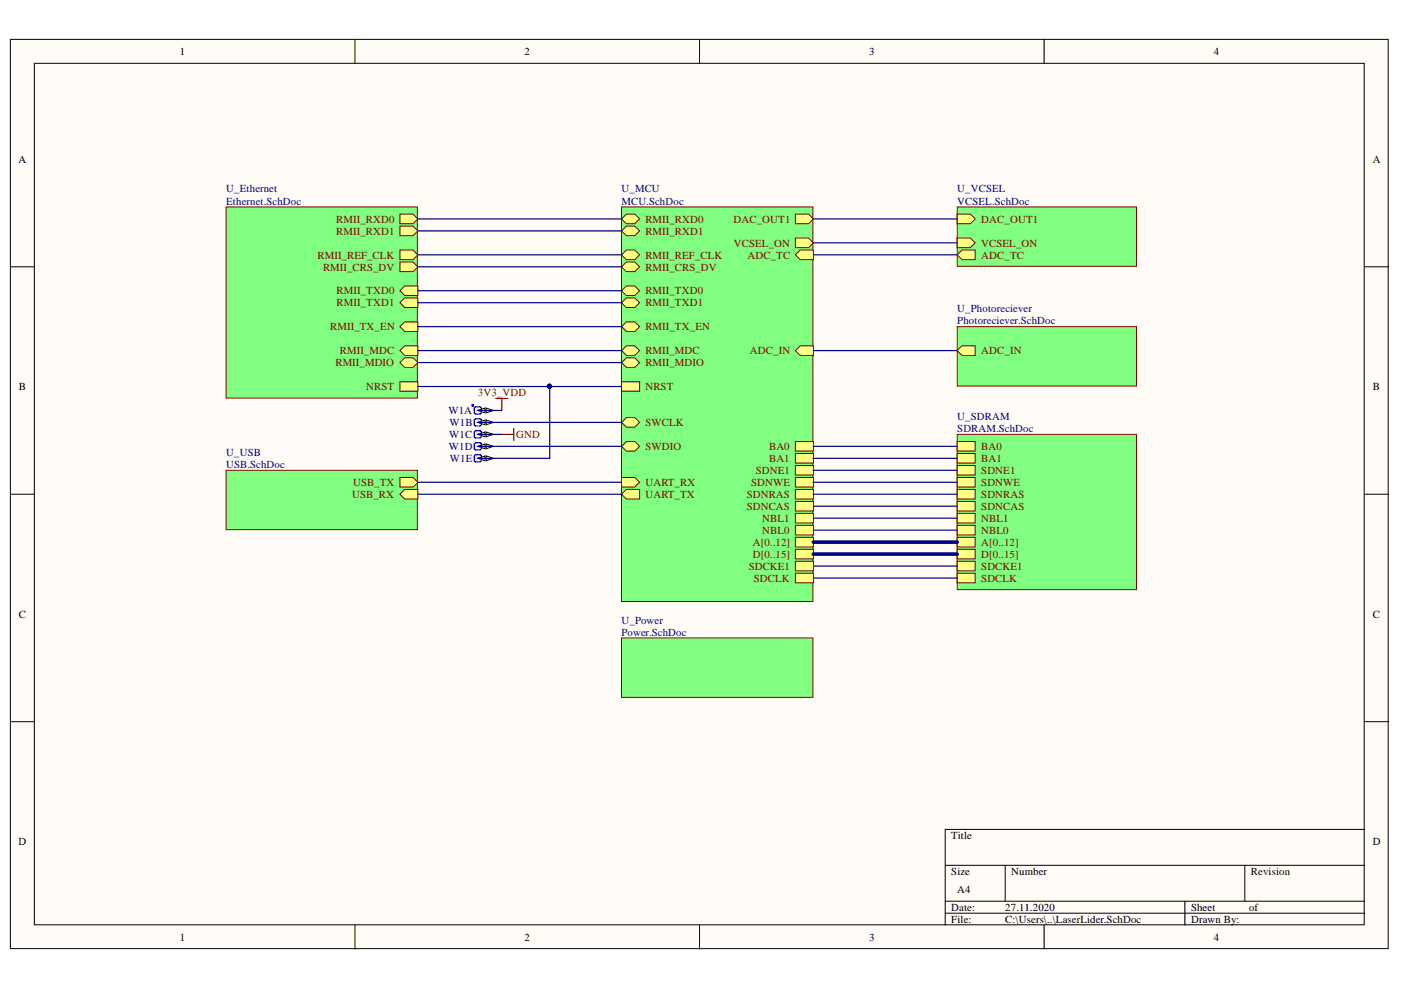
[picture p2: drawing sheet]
<svg xmlns="http://www.w3.org/2000/svg" width="297mm" height="210mm" viewBox="0 0 297 210" stroke-linecap="round" stroke-linejoin="round" font-family="sans-serif">
<defs><g id="words">
<g font-size="2.3">
<text x="38.1" y="11.7">1</text>
<text x="111.2" y="11.7">2</text>
<text x="184.3" y="11.7">3</text>
<text x="257.3" y="11.7">4</text>
<text x="3.9" y="34.5">A</text>
<text x="291.1" y="34.5">A</text>
<text x="4" y="82.7">B</text>
<text x="291.1" y="82.7">B</text>
<text x="4" y="130.9">C</text>
<text x="291.1" y="130.9">C</text>
<text x="3.9" y="179.2">D</text>
<text x="201.7" y="177.9">Title</text>
<text x="291.1" y="179.2">D</text>
<text x="201.7" y="185.5">Size</text>
<text x="214.4" y="185.5">Number</text>
<text x="265.2" y="185.5">Revision</text>
<text x="203" y="189.3">A4</text>
<text x="201.7" y="193.1">Date:</text>
<text x="201.7" y="195.7">File:</text>
<text x="213.1" y="193.1">27.11.2020</text>
<text x="213.1" y="195.7">C:\Users\..\LaserLider.SchDoc</text>
<text x="252.5" y="193.1">Sheet</text>
<text x="252.5" y="195.7">Drawn By:</text>
<text x="264.8" y="193.1">of</text>
<text x="38.1" y="199.5">1</text>
<text x="111.2" y="199.5">2</text>
<text x="184.3" y="199.5">3</text>
<text x="257.3" y="199.5">4</text>
</g>
<g font-size="2.3" fill="#000080">
<text x="48" y="40.8">U_Ethernet</text>
<text x="131.8" y="40.8">U_MCU</text>
<text x="203" y="40.8">U_VCSEL</text>
<text x="48" y="43.4">Ethernet.SchDoc</text>
<text x="131.8" y="43.4">MCU.SchDoc</text>
<text x="203" y="43.4">VCSEL.SchDoc</text>
<text x="203" y="66.2">U_Photoreciever</text>
<text x="203" y="68.8">Photoreciever.SchDoc</text>
<text x="95.1" y="87.8">W1A</text>
<text x="203" y="89">U_SDRAM</text>
<text x="95.1" y="95.4">W1D</text>
<text x="95.2" y="92.8">W1C</text>
<text x="95.3" y="90.3">W1B</text>
<text x="203" y="91.6">SDRAM.SchDoc</text>
<text x="48" y="96.6">U_USB</text>
<text x="48" y="99.2">USB.SchDoc</text>
<text x="95.4" y="97.9">W1E</text>
<text x="131.8" y="132.2">U_Power</text>
<text x="131.8" y="134.7">Power.SchDoc</text>
</g>
<g font-size="2.3" fill="#800000">
<text x="71.3" y="47.2">RMII_RXD0</text>
<text x="136.8" y="47.2">RMII_RXD0</text>
<text x="155.5" y="47.2">DAC_OUT1</text>
<text x="208" y="47.2">DAC_OUT1</text>
<text x="71.3" y="49.8">RMII_RXD1</text>
<text x="136.8" y="49.8">RMII_RXD1</text>
<text x="155.6" y="52.3">VCSEL_ON</text>
<text x="208" y="52.3">VCSEL_ON</text>
<text x="67.3" y="54.8">RMII_REF_CLK</text>
<text x="68.5" y="57.4">RMII_CRS_DV</text>
<text x="136.8" y="54.8">RMII_REF_CLK</text>
<text x="136.8" y="57.4">RMII_CRS_DV</text>
<text x="158.5" y="54.8">ADC_TC</text>
<text x="208" y="54.8">ADC_TC</text>
<text x="71.4" y="62.4">RMII_TXD0</text>
<text x="71.4" y="65">RMII_TXD1</text>
<text x="136.8" y="62.4">RMII_TXD0</text>
<text x="136.8" y="65">RMII_TXD1</text>
<text x="70" y="70">RMII_TX_EN</text>
<text x="136.8" y="70">RMII_TX_EN</text>
<text x="71.1" y="77.6">RMII_MDIO</text>
<text x="72.1" y="75.1">RMII_MDC</text>
<text x="136.8" y="75.1">RMII_MDC</text>
<text x="136.8" y="77.6">RMII_MDIO</text>
<text x="159" y="75.1">ADC_IN</text>
<text x="208" y="75.1">ADC_IN</text>
<text x="77.6" y="82.7">NRST</text>
<text x="101.3" y="84">3V3_VDD</text>
<text x="136.8" y="82.7">NRST</text>
<text x="109.4" y="92.8">GND</text>
<text x="136.8" y="90.3">SWCLK</text>
<text x="136.8" y="95.4">SWDIO</text>
<text x="163.1" y="95.4">BA0</text>
<text x="208" y="95.4">BA0</text>
<text x="160.3" y="100.4">SDNE1</text>
<text x="163.1" y="97.9">BA1</text>
<text x="208" y="97.9">BA1</text>
<text x="208" y="100.4">SDNE1</text>
<text x="74.7" y="105.6">USB_RX</text>
<text x="74.8" y="103">USB_TX</text>
<text x="136.8" y="105.6">UART_TX</text>
<text x="136.8" y="103">UART_RX</text>
<text x="158.3" y="105.6">SDNRAS</text>
<text x="159.2" y="103">SDNWE</text>
<text x="208" y="103">SDNWE</text>
<text x="208" y="105.6">SDNRAS</text>
<text x="158.3" y="108.1">SDNCAS</text>
<text x="161.6" y="113.2">NBL0</text>
<text x="161.6" y="110.7">NBL1</text>
<text x="208" y="108.1">SDNCAS</text>
<text x="208" y="110.7">NBL1</text>
<text x="208" y="113.2">NBL0</text>
<text x="159.6" y="118.3">D[0..15]</text>
<text x="159.6" y="115.7">A[0..12]</text>
<text x="208" y="115.7">A[0..12]</text>
<text x="208" y="118.3">D[0..15]</text>
<text x="158.7" y="120.8">SDCKE1</text>
<text x="159.8" y="123.3">SDCLK</text>
<text x="208" y="120.8">SDCKE1</text>
<text x="208" y="123.3">SDCLK</text>
</g>
</g></defs>
<g fill="#fffcf8" stroke="#000" stroke-width=".21">
<path d="M2.2 8.3h292.1v192.8h-292.1z"/>
<path d="M7.3 13.4h281.9v182.7h-281.9z"/>
</g>
<g fill="none" stroke="#000" stroke-width=".21">
<path d="M75.3 8.3v5.1M148.3 8.3v5.1M221.4 8.3v5.1M2.2 56.6h5.1M289.3 56.6h5.1M2.2 104.8h5.1M289.3 104.8h5.1M2.2 153h5.1M289.3 153h5.1M289.3 175.9h-88.9v20.3M75.3 196.2v5M148.3 196.2v5"/>
<path d="M200.4 183.5h88.9M200.4 191.1h88.9M200.4 193.6h88.9M213.1 183.5v7.6M221.4 196.2v5M251.2 191.1v5.1M263.9 183.5v7.6"/>
</g>
<path d="M131.8 43.9h40.6v83.6h-40.6z" fill="#80ff80" stroke="#800000" stroke-width=".21"/>
<path d="M131.8 89.6l1-1.1h1.8l1 1.1-1 1h-1.8z" fill-rule="evenodd" fill="#ffff80"/>
<path d="M131.8 89.6l1-1.1h1.8l1 1.1-1 1h-1.8z" fill="none" stroke="#800000" stroke-width=".21"/>
<path d="M131.8 46.4l1-1h1.8l1 1-1 1h-1.8z" fill-rule="evenodd" fill="#ffff80"/>
<path d="M131.8 46.4l1-1h1.8l1 1-1 1h-1.8z" fill="none" stroke="#800000" stroke-width=".21"/>
<path d="M131.8 54l1-1h1.8l1 1-1 1h-1.8z" fill-rule="evenodd" fill="#ffff80"/>
<path d="M131.8 54l1-1h1.8l1 1-1 1h-1.8z" fill="none" stroke="#800000" stroke-width=".21"/>
<path d="M131.8 56.6l1-1h1.8l1 1-1 1h-1.8z" fill-rule="evenodd" fill="#ffff80"/>
<path d="M131.8 56.6l1-1h1.8l1 1-1 1h-1.8z" fill="none" stroke="#800000" stroke-width=".21"/>
<path d="M131.8 74.3l1-1h1.8l1 1-1 1h-1.8z" fill-rule="evenodd" fill="#ffff80"/>
<path d="M131.8 74.3l1-1h1.8l1 1-1 1h-1.8z" fill="none" stroke="#800000" stroke-width=".21"/>
<path d="M131.8 76.9l1-1h1.8l1 1-1 1h-1.8z" fill-rule="evenodd" fill="#ffff80"/>
<path d="M131.8 76.9l1-1h1.8l1 1-1 1h-1.8z" fill="none" stroke="#800000" stroke-width=".21"/>
<path d="M131.8 49l1-1.1h1.8l1 1.1-1 1h-1.8z" fill-rule="evenodd" fill="#ffff80"/>
<path d="M131.8 49l1-1.1h1.8l1 1.1-1 1h-1.8z" fill="none" stroke="#800000" stroke-width=".21"/>
<path d="M131.8 94.6l1-1h1.8l1 1-1 1.1h-1.8z" fill-rule="evenodd" fill="#ffff80"/>
<path d="M131.8 94.6l1-1h1.8l1 1-1 1.1h-1.8z" fill="none" stroke="#800000" stroke-width=".21"/>
<path d="M131.8 61.6l1-1h1.8l1 1-1 1.1h-1.8z" fill-rule="evenodd" fill="#ffff80"/>
<path d="M131.8 61.6l1-1h1.8l1 1-1 1.1h-1.8z" fill="none" stroke="#800000" stroke-width=".21"/>
<path d="M131.8 69.3l1-1.1h1.8l1 1.1-1 1h-1.8z" fill-rule="evenodd" fill="#ffff80"/>
<path d="M131.8 69.3l1-1.1h1.8l1 1.1-1 1h-1.8z" fill="none" stroke="#800000" stroke-width=".21"/>
<path d="M131.8 64.2l1-1h1.8l1 1-1 1h-1.8z" fill-rule="evenodd" fill="#ffff80"/>
<path d="M131.8 64.2l1-1h1.8l1 1-1 1h-1.8z" fill="none" stroke="#800000" stroke-width=".21"/>
<path d="M131.8 80.9h3.8v2.1h-3.8z" fill-rule="evenodd" fill="#ffff80"/>
<path d="M131.8 80.9h3.8v2.1h-3.8z" fill="none" stroke="#800000" stroke-width=".21"/>
<path d="M168.6 45.4h2.8l1.1 1-1.1 1h-2.8z" fill-rule="evenodd" fill="#ffff80"/>
<path d="M168.6 45.4h2.8l1.1 1-1.1 1h-2.8z" fill="none" stroke="#800000" stroke-width=".21"/>
<path d="M131.8 104.8l1-1h2.8v2h-2.8z" fill-rule="evenodd" fill="#ffff80"/>
<path d="M131.8 104.8l1-1h2.8v2h-2.8z" fill="none" stroke="#800000" stroke-width=".21"/>
<path d="M131.8 101.2h2.8l1 1.1-1 1h-2.8z" fill-rule="evenodd" fill="#ffff80"/>
<path d="M131.8 101.2h2.8l1 1.1-1 1h-2.8z" fill="none" stroke="#800000" stroke-width=".21"/>
<path d="M168.6 74.3l1.1-1h2.8v2h-2.8z" fill-rule="evenodd" fill="#ffff80"/>
<path d="M168.6 74.3l1.1-1h2.8v2h-2.8z" fill="none" stroke="#800000" stroke-width=".21"/>
<path d="M168.6 50.5h2.8l1.1 1-1.1 1h-2.8z" fill-rule="evenodd" fill="#ffff80"/>
<path d="M168.6 50.5h2.8l1.1 1-1.1 1h-2.8z" fill="none" stroke="#800000" stroke-width=".21"/>
<path d="M168.6 116.5h3.9v2h-3.9z" fill-rule="evenodd" fill="#ffff80"/>
<path d="M168.6 116.5h3.9v2h-3.9z" fill="none" stroke="#800000" stroke-width=".21"/>
<path d="M168.6 101.2h3.9v2.1h-3.9z" fill-rule="evenodd" fill="#ffff80"/>
<path d="M168.6 101.2h3.9v2.1h-3.9z" fill="none" stroke="#800000" stroke-width=".21"/>
<path d="M168.6 96.2h3.9v2h-3.9z" fill-rule="evenodd" fill="#ffff80"/>
<path d="M168.6 96.2h3.9v2h-3.9z" fill="none" stroke="#800000" stroke-width=".21"/>
<path d="M168.6 111.4h3.9v2h-3.9z" fill-rule="evenodd" fill="#ffff80"/>
<path d="M168.6 111.4h3.9v2h-3.9z" fill="none" stroke="#800000" stroke-width=".21"/>
<path d="M168.6 98.7h3.9v2h-3.9z" fill-rule="evenodd" fill="#ffff80"/>
<path d="M168.6 98.7h3.9v2h-3.9z" fill="none" stroke="#800000" stroke-width=".21"/>
<path d="M168.6 108.9h3.9v2h-3.9z" fill-rule="evenodd" fill="#ffff80"/>
<path d="M168.6 108.9h3.9v2h-3.9z" fill="none" stroke="#800000" stroke-width=".21"/>
<path d="M168.6 106.3h3.9v2h-3.9z" fill-rule="evenodd" fill="#ffff80"/>
<path d="M168.6 106.3h3.9v2h-3.9z" fill="none" stroke="#800000" stroke-width=".21"/>
<path d="M168.6 121.5h3.9v2.1h-3.9z" fill-rule="evenodd" fill="#ffff80"/>
<path d="M168.6 121.5h3.9v2.1h-3.9z" fill="none" stroke="#800000" stroke-width=".21"/>
<path d="M168.6 113.9h3.9v2.1h-3.9z" fill-rule="evenodd" fill="#ffff80"/>
<path d="M168.6 113.9h3.9v2.1h-3.9z" fill="none" stroke="#800000" stroke-width=".21"/>
<path d="M168.6 103.8h3.9v2h-3.9z" fill-rule="evenodd" fill="#ffff80"/>
<path d="M168.6 103.8h3.9v2h-3.9z" fill="none" stroke="#800000" stroke-width=".21"/>
<path d="M168.6 93.6h3.9v2.1h-3.9z" fill-rule="evenodd" fill="#ffff80"/>
<path d="M168.6 93.6h3.9v2.1h-3.9z" fill="none" stroke="#800000" stroke-width=".21"/>
<path d="M168.6 119h3.9v2h-3.9z" fill-rule="evenodd" fill="#ffff80"/>
<path d="M168.6 119h3.9v2h-3.9z" fill="none" stroke="#800000" stroke-width=".21"/>
<path d="M168.6 54l1.1-1h2.8v2h-2.8z" fill-rule="evenodd" fill="#ffff80"/>
<path d="M168.6 54l1.1-1h2.8v2h-2.8z" fill="none" stroke="#800000" stroke-width=".21"/>
<path d="M47.9 43.9h40.6v40.5h-40.6z" fill="#80ff80" stroke="#800000" stroke-width=".21"/>
<path d="M84.8 61.6l1-1h2.8v2.1h-2.8z" fill-rule="evenodd" fill="#ffff80"/>
<path d="M84.8 61.6l1-1h2.8v2.1h-2.8z" fill="none" stroke="#800000" stroke-width=".21"/>
<path d="M84.8 69.3l1-1.1h2.8v2.1h-2.8z" fill-rule="evenodd" fill="#ffff80"/>
<path d="M84.8 69.3l1-1.1h2.8v2.1h-2.8z" fill="none" stroke="#800000" stroke-width=".21"/>
<path d="M84.8 45.4h2.8l1 1-1 1h-2.8z" fill-rule="evenodd" fill="#ffff80"/>
<path d="M84.8 45.4h2.8l1 1-1 1h-2.8z" fill="none" stroke="#800000" stroke-width=".21"/>
<path d="M84.8 53h2.8l1 1-1 1h-2.8z" fill-rule="evenodd" fill="#ffff80"/>
<path d="M84.8 53h2.8l1 1-1 1h-2.8z" fill="none" stroke="#800000" stroke-width=".21"/>
<path d="M84.8 55.6h2.8l1 1-1 1h-2.8z" fill-rule="evenodd" fill="#ffff80"/>
<path d="M84.8 55.6h2.8l1 1-1 1h-2.8z" fill="none" stroke="#800000" stroke-width=".21"/>
<path d="M84.8 74.3l1-1h2.8v2h-2.8z" fill-rule="evenodd" fill="#ffff80"/>
<path d="M84.8 74.3l1-1h2.8v2h-2.8z" fill="none" stroke="#800000" stroke-width=".21"/>
<path d="M84.8 76.9l1-1h1.8l1 1-1 1h-1.8z" fill-rule="evenodd" fill="#ffff80"/>
<path d="M84.8 76.9l1-1h1.8l1 1-1 1h-1.8z" fill="none" stroke="#800000" stroke-width=".21"/>
<path d="M84.8 80.9h3.8v2.1h-3.8z" fill-rule="evenodd" fill="#ffff80"/>
<path d="M84.8 80.9h3.8v2.1h-3.8z" fill="none" stroke="#800000" stroke-width=".21"/>
<path d="M84.8 64.2l1-1h2.8v2h-2.8z" fill-rule="evenodd" fill="#ffff80"/>
<path d="M84.8 64.2l1-1h2.8v2h-2.8z" fill="none" stroke="#800000" stroke-width=".21"/>
<path d="M84.8 47.9h2.8l1 1.1-1 1h-2.8z" fill-rule="evenodd" fill="#ffff80"/>
<path d="M84.8 47.9h2.8l1 1.1-1 1h-2.8z" fill="none" stroke="#800000" stroke-width=".21"/>
<g fill="#80ff80" stroke="#800000" stroke-width=".21">
<path d="M131.8 135.2h40.6v12.7h-40.6z"/>
<path d="M202.9 43.9h38.1v12.6h-38.1z"/>
</g>
<path d="M202.9 45.4h2.8l1.1 1-1.1 1h-2.8z" fill-rule="evenodd" fill="#ffff80"/>
<path d="M202.9 45.4h2.8l1.1 1-1.1 1h-2.8z" fill="none" stroke="#800000" stroke-width=".21"/>
<path d="M202.9 50.5h2.8l1.1 1-1.1 1h-2.8z" fill-rule="evenodd" fill="#ffff80"/>
<path d="M202.9 50.5h2.8l1.1 1-1.1 1h-2.8z" fill="none" stroke="#800000" stroke-width=".21"/>
<path d="M202.9 54l1.1-1h2.8v2h-2.8z" fill-rule="evenodd" fill="#ffff80"/>
<path d="M202.9 54l1.1-1h2.8v2h-2.8z" fill="none" stroke="#800000" stroke-width=".21"/>
<path d="M202.9 69.3h38.1v12.5h-38.1z" fill="#80ff80" stroke="#800000" stroke-width=".21"/>
<path d="M202.9 74.3l1.1-1h2.8v2h-2.8z" fill-rule="evenodd" fill="#ffff80"/>
<path d="M202.9 74.3l1.1-1h2.8v2h-2.8z" fill="none" stroke="#800000" stroke-width=".21"/>
<path d="M47.9 99.7h40.6v12.6h-40.6z" fill="#80ff80" stroke="#800000" stroke-width=".21"/>
<path d="M84.8 101.2h2.8l1 1.1-1 1h-2.8z" fill-rule="evenodd" fill="#ffff80"/>
<path d="M84.8 101.2h2.8l1 1.1-1 1h-2.8z" fill="none" stroke="#800000" stroke-width=".21"/>
<path d="M84.8 104.8l1-1h2.8v2h-2.8z" fill-rule="evenodd" fill="#ffff80"/>
<path d="M84.8 104.8l1-1h2.8v2h-2.8z" fill="none" stroke="#800000" stroke-width=".21"/>
<path d="M106.4 92.1h2.5M108.9 90.8v2.6" fill="none" stroke="#800000" stroke-width=".25"/>
<path d="M101.3 87h.1" fill="none" stroke="#000" stroke-width=".25"/>
<path d="M101.3 87l1.5-.5v1z" fill="#fffcf8"/>
<path d="M101.3 87l1.5-.5v1z" fill="none" stroke="#000" stroke-width=".21"/>
<path d="M103.1 86.5l1.5 .5-1.5 .5z" fill="#fffcf8"/>
<path d="M103.1 86.5l1.5 .5-1.5 .5z" fill="none" stroke="#000" stroke-width=".21"/>
<path d="M100.5 86.5l.3-.2h1l.3 .2v1l-.3 .3h-1l-.3-.3z" fill="none" stroke="#00f" stroke-width=".25"/>
<circle cx="100.2" cy="86" r=".2" fill="#00f" stroke="#00f" stroke-width=".21"/>
<path d="M101.3 89.6h.1" fill="none" stroke="#000" stroke-width=".25"/>
<path d="M101.3 89.6l1.5-.5v1z" fill="#fffcf8"/>
<path d="M101.3 89.6l1.5-.5v1z" fill="none" stroke="#000" stroke-width=".21"/>
<path d="M103.1 89.1l1.5 .5-1.5 .5z" fill="#fffcf8"/>
<path d="M103.1 89.1l1.5 .5-1.5 .5z" fill="none" stroke="#000" stroke-width=".21"/>
<path d="M100.5 89.1l.3-.3h1l.3 .3v1l-.3 .2h-1l-.3-.2z" fill="none" stroke="#00f" stroke-width=".25"/>
<path d="M101.3 92.1h.1" fill="none" stroke="#000" stroke-width=".25"/>
<path d="M101.3 92.1l1.5-.5v1z" fill="#fffcf8"/>
<path d="M101.3 92.1l1.5-.5v1z" fill="none" stroke="#000" stroke-width=".21"/>
<path d="M103.1 91.6l1.5 .5-1.5 .5z" fill="#fffcf8"/>
<path d="M103.1 91.6l1.5 .5-1.5 .5z" fill="none" stroke="#000" stroke-width=".21"/>
<path d="M100.5 91.6l.3-.3h1l.3 .3v1l-.3 .3h-1l-.3-.3z" fill="none" stroke="#00f" stroke-width=".25"/>
<path d="M101.3 94.6h.1" fill="none" stroke="#000" stroke-width=".25"/>
<path d="M101.3 94.6l1.5-.5v1z" fill="#fffcf8"/>
<path d="M101.3 94.6l1.5-.5v1z" fill="none" stroke="#000" stroke-width=".21"/>
<path d="M103.1 94.1l1.5 .5-1.5 .5z" fill="#fffcf8"/>
<path d="M103.1 94.1l1.5 .5-1.5 .5z" fill="none" stroke="#000" stroke-width=".21"/>
<path d="M100.5 94.1l.3-.2h1l.3 .2v1l-.3 .3h-1l-.3-.3z" fill="none" stroke="#00f" stroke-width=".25"/>
<path d="M101.3 97.2h.1" fill="none" stroke="#000" stroke-width=".25"/>
<path d="M101.3 97.2l1.5-.5v1z" fill="#fffcf8"/>
<path d="M101.3 97.2l1.5-.5v1z" fill="none" stroke="#000" stroke-width=".21"/>
<path d="M103.1 96.7l1.5 .5-1.5 .5z" fill="#fffcf8"/>
<path d="M103.1 96.7l1.5 .5-1.5 .5z" fill="none" stroke="#000" stroke-width=".21"/>
<path d="M100.5 96.7l.3-.3h1l.3 .3v1l-.3 .2h-1l-.3-.2z" fill="none" stroke="#00f" stroke-width=".25"/>
<path d="M105.1 84.5h2.6M106.4 84.5v2.5" fill="none" stroke="#800000" stroke-width=".25"/>
<g fill="none" stroke="#000080" stroke-width=".25">
<path d="M88.6 46.4h43.2M88.6 49h43.2M88.6 54h43.2M88.6 56.6h43.2M172.5 46.4h30.4M172.5 51.5h30.4M88.6 61.6h43.2M88.6 64.2h43.2M88.6 69.3h43.2M88.6 74.3h43.2M88.6 76.9h43.2M172.5 74.3h30.4"/>
<path d="M88.6 81.9h43.2M101.3 87h5.1M101.3 89.6h30.5M101.3 94.6h30.5M101.3 92.1h5.1M116.5 81.9v15.3h-15.2M88.6 102.3h43.2M88.6 104.8h43.2"/>
</g>
<circle cx="116.5" cy="81.9" r=".46" fill="#000080" stroke="#000080" stroke-width=".21"/>
<path d="M202.9 92.1h38.1v32.9h-38.1z" fill="#80ff80" stroke="#800000" stroke-width=".21"/>
<path d="M202.9 93.6h3.9v2.1h-3.9z" fill-rule="evenodd" fill="#ffff80"/>
<path d="M202.9 93.6h3.9v2.1h-3.9z" fill="none" stroke="#800000" stroke-width=".21"/>
<path d="M202.9 96.2h3.9v2h-3.9z" fill-rule="evenodd" fill="#ffff80"/>
<path d="M202.9 96.2h3.9v2h-3.9z" fill="none" stroke="#800000" stroke-width=".21"/>
<path d="M202.9 98.7h3.9v2h-3.9z" fill-rule="evenodd" fill="#ffff80"/>
<path d="M202.9 98.7h3.9v2h-3.9z" fill="none" stroke="#800000" stroke-width=".21"/>
<path d="M202.9 101.2h3.9v2.1h-3.9z" fill-rule="evenodd" fill="#ffff80"/>
<path d="M202.9 101.2h3.9v2.1h-3.9z" fill="none" stroke="#800000" stroke-width=".21"/>
<path d="M202.9 103.8h3.9v2h-3.9z" fill-rule="evenodd" fill="#ffff80"/>
<path d="M202.9 103.8h3.9v2h-3.9z" fill="none" stroke="#800000" stroke-width=".21"/>
<path d="M202.9 106.3h3.9v2h-3.9z" fill-rule="evenodd" fill="#ffff80"/>
<path d="M202.9 106.3h3.9v2h-3.9z" fill="none" stroke="#800000" stroke-width=".21"/>
<path d="M202.9 108.9h3.9v2h-3.9z" fill-rule="evenodd" fill="#ffff80"/>
<path d="M202.9 108.9h3.9v2h-3.9z" fill="none" stroke="#800000" stroke-width=".21"/>
<path d="M202.9 111.4h3.9v2h-3.9z" fill-rule="evenodd" fill="#ffff80"/>
<path d="M202.9 111.4h3.9v2h-3.9z" fill="none" stroke="#800000" stroke-width=".21"/>
<path d="M202.9 113.9h3.9v2.1h-3.9z" fill-rule="evenodd" fill="#ffff80"/>
<path d="M202.9 113.9h3.9v2.1h-3.9z" fill="none" stroke="#800000" stroke-width=".21"/>
<path d="M202.9 116.5h3.9v2h-3.9z" fill-rule="evenodd" fill="#ffff80"/>
<path d="M202.9 116.5h3.9v2h-3.9z" fill="none" stroke="#800000" stroke-width=".21"/>
<path d="M202.9 119h3.9v2h-3.9z" fill-rule="evenodd" fill="#ffff80"/>
<path d="M202.9 119h3.9v2h-3.9z" fill="none" stroke="#800000" stroke-width=".21"/>
<path d="M202.9 121.5h3.9v2.1h-3.9z" fill-rule="evenodd" fill="#ffff80"/>
<path d="M202.9 121.5h3.9v2.1h-3.9z" fill="none" stroke="#800000" stroke-width=".21"/>
<path d="M172.5 54h30.4M172.5 94.6h30.4M172.5 97.2h30.4M172.5 99.7h30.4M172.5 102.3h30.4M172.5 104.8h30.4M172.5 107.3h30.4M172.5 109.9h30.4M172.5 112.4h30.4M172.5 120h30.4M172.5 122.6h30.4" fill="none" stroke="#000080" stroke-width=".25"/>
<path d="M172.5 114.9h30.4M172.5 117.5h30.4" fill="none" stroke="#000080" stroke-width=".76"/>
<use href="#words"/>
</svg>
